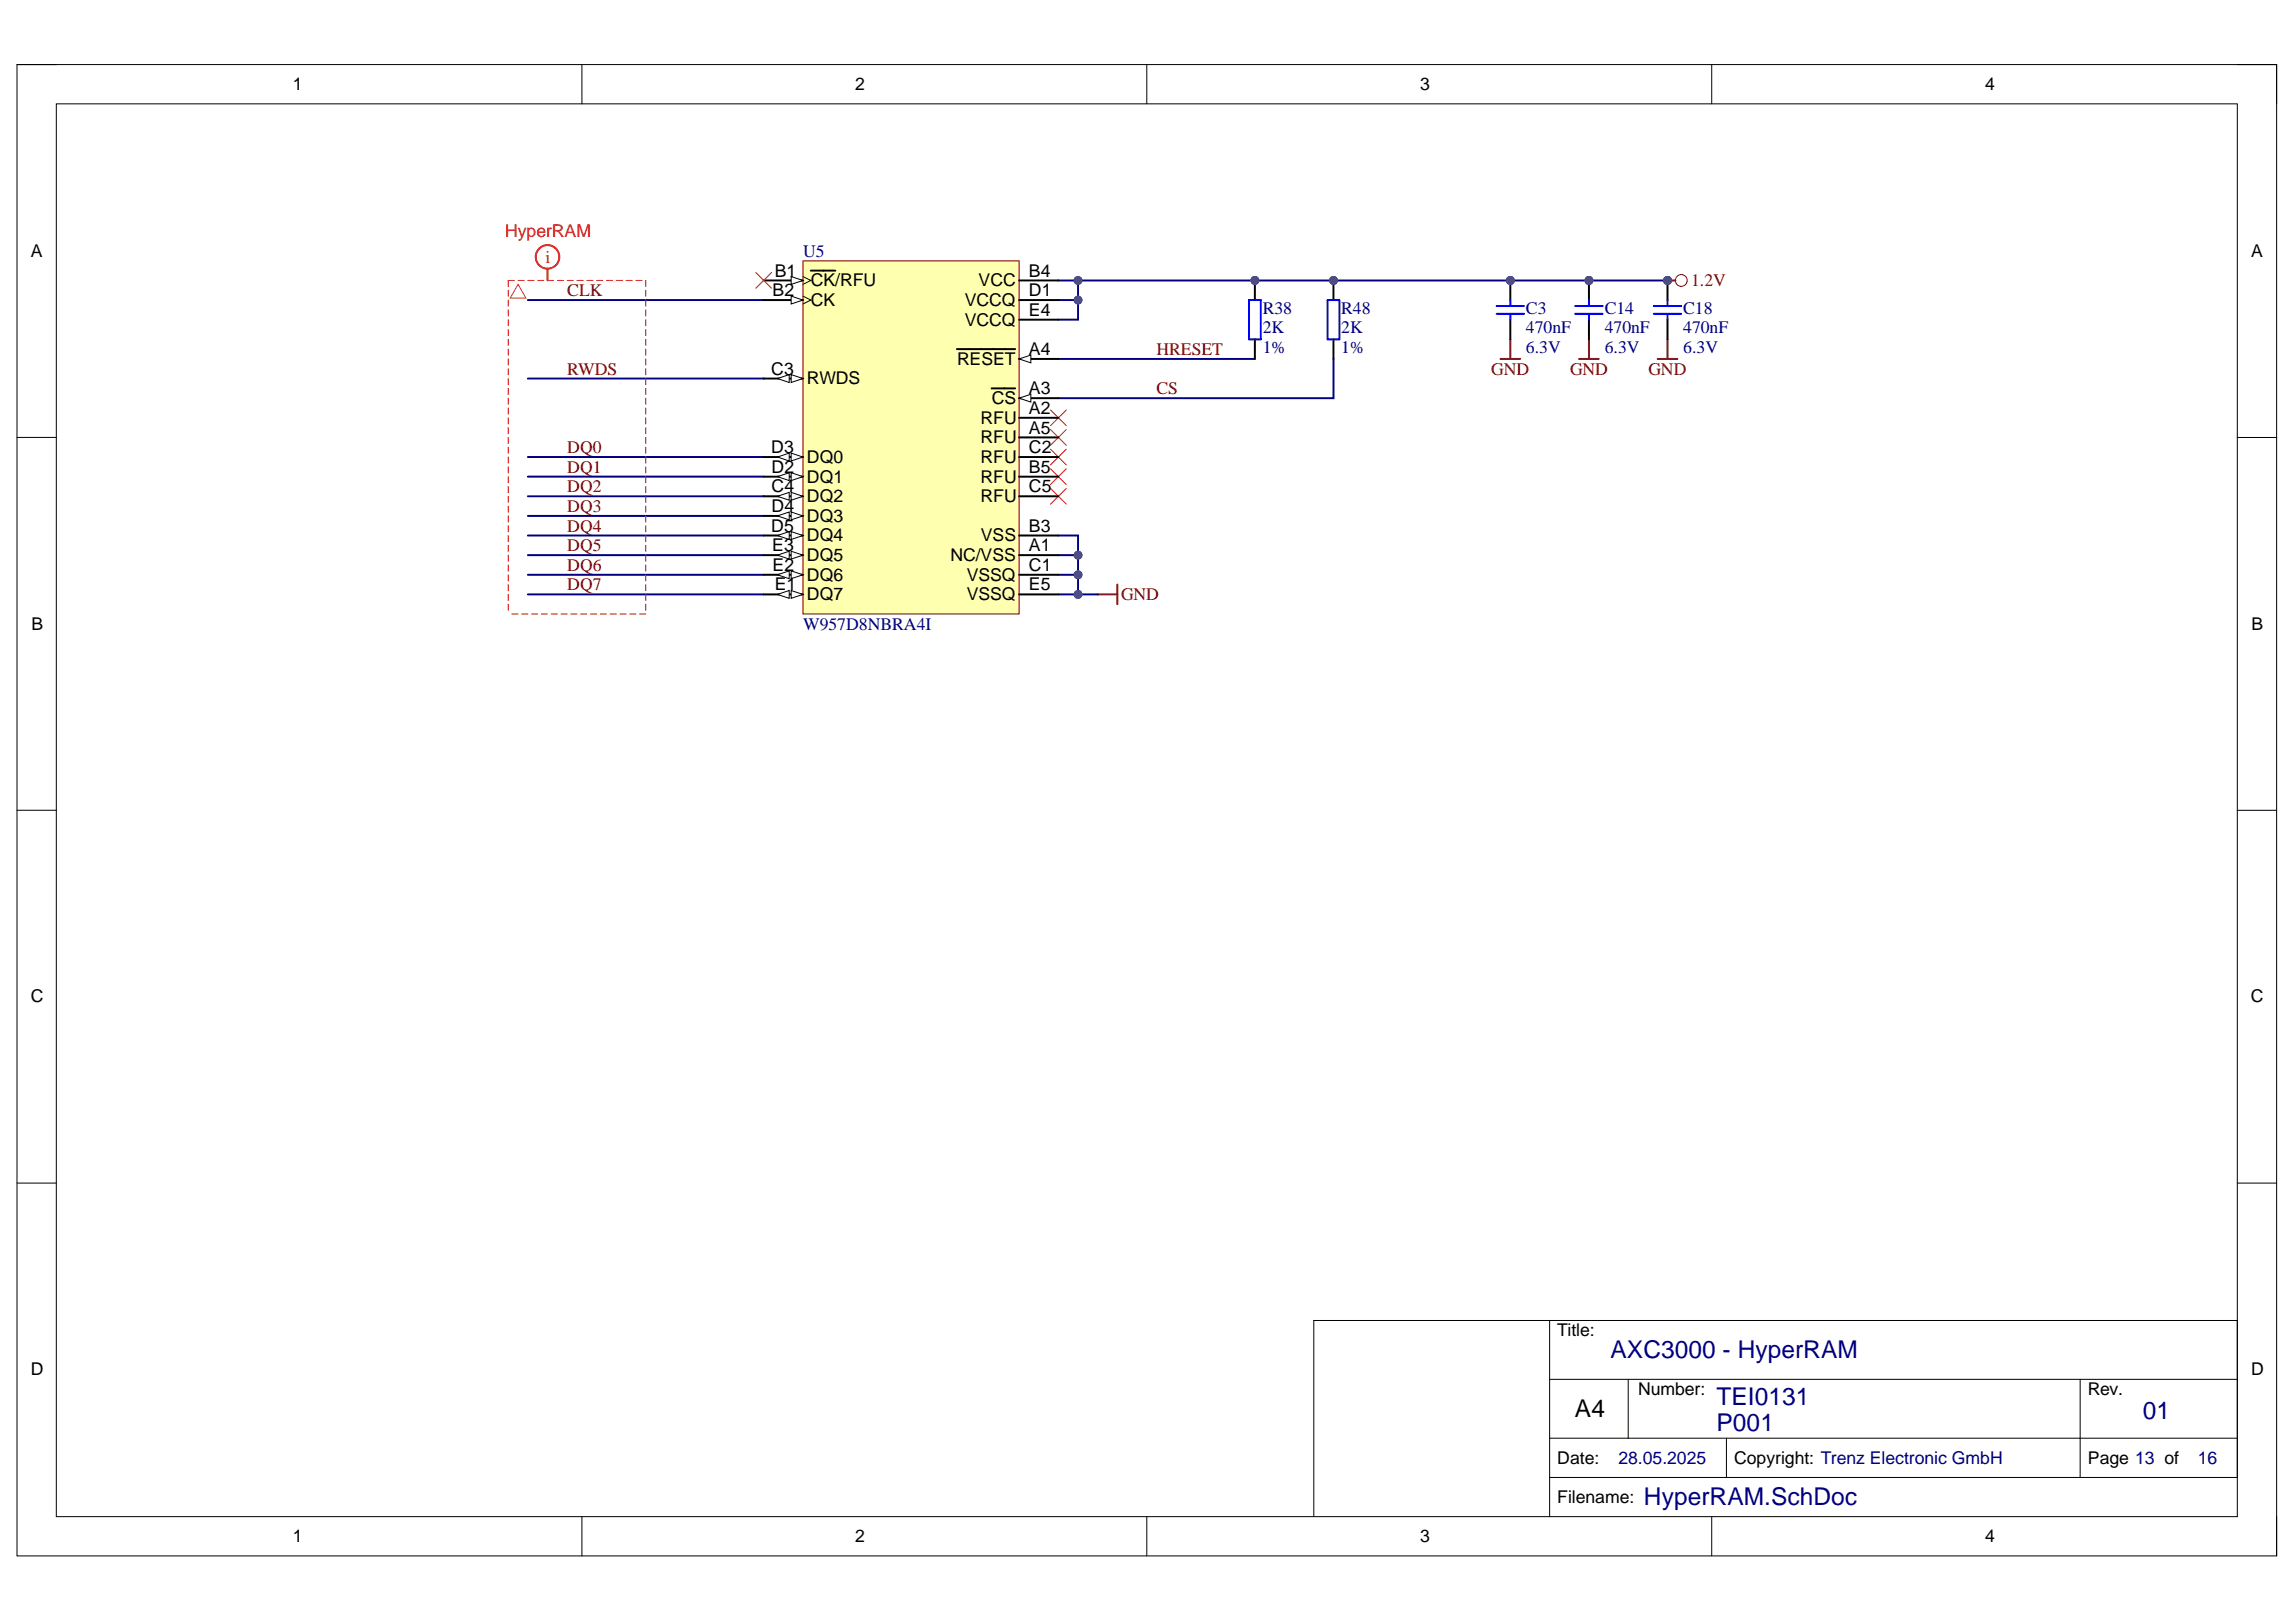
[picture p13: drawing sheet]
<svg xmlns="http://www.w3.org/2000/svg" width="297mm" height="210mm" viewBox="0 0 297 210" stroke-linecap="round" stroke-linejoin="round" font-family="sans-serif">
<defs><g id="words">
<g font-size="3.2" fill="#000080">
<text x="208.4" y="175.8">AXC3000 - HyperRAM</text>
<text x="222.1" y="185.2">P001</text>
<text x="222.1" y="181.9">TEI0131</text>
<text x="277.2" y="183.6">01</text>
<text x="212.7" y="194.8">HyperRAM.SchDoc</text>
</g>
<text font-size="3.2" x="203.8" y="183.4">A4</text>
<g font-size="2.3">
<text x="37.9" y="11.7">1</text>
<text x="110.7" y="11.7">2</text>
<text x="183.8" y="11.7">3</text>
<text x="256.8" y="11.7">4</text>
<text x="4" y="33.3">A</text>
<text x="100.3" y="35.8">B1</text>
<text x="133.1" y="35.8">B4</text>
<text x="291.2" y="33.3">A</text>
<text x="100" y="38.3">B2</text>
<text x="104.9" y="39.6">CK</text>
<text x="104.9" y="37.1">CK/RFU</text>
<text x="124.8" y="39.6">VCCQ</text>
<text x="126.6" y="37.1">VCC</text>
<text x="133.1" y="38.3">D1</text>
<text x="133.1" y="40.9">E4</text>
<text x="123.8" y="47.2">RESET</text>
<text x="124.8" y="42.1">VCCQ</text>
<text x="133.1" y="45.9">A4</text>
<text x="99.8" y="48.5">C3</text>
<text x="104.4" y="49.7">RWDS</text>
<text x="128.3" y="52.3">CS</text>
<text x="133.1" y="53.6">A2</text>
<text x="133.1" y="51">A3</text>
<text x="99.8" y="58.7">D3</text>
<text x="104.4" y="59.9">DQ0</text>
<text x="126.9" y="54.8">RFU</text>
<text x="126.9" y="57.4">RFU</text>
<text x="126.9" y="59.9">RFU</text>
<text x="133.1" y="56.1">A5</text>
<text x="133.1" y="58.7">C2</text>
<text x="99.8" y="63.7">C4</text>
<text x="99.8" y="61.2">D2</text>
<text x="104.4" y="65">DQ2</text>
<text x="104.4" y="62.5">DQ1</text>
<text x="126.9" y="62.5">RFU</text>
<text x="126.9" y="65">RFU</text>
<text x="133.1" y="61.2">B5</text>
<text x="133.1" y="63.7">C5</text>
<text x="99.8" y="68.8">D5</text>
<text x="99.8" y="66.3">D4</text>
<text x="99.9" y="71.3">E3</text>
<text x="104.4" y="67.5">DQ3</text>
<text x="104.4" y="70.1">DQ4</text>
<text x="126.9" y="70.1">VSS</text>
<text x="133.1" y="68.8">B3</text>
<text x="133.1" y="71.3">A1</text>
<text x="100" y="73.9">E2</text>
<text x="100.3" y="76.4">E1</text>
<text x="104.4" y="75.1">DQ6</text>
<text x="104.4" y="72.6">DQ5</text>
<text x="104.4" y="77.7">DQ7</text>
<text x="123" y="72.6">NC/VSS</text>
<text x="125.1" y="75.1">VSSQ</text>
<text x="125.1" y="77.7">VSSQ</text>
<text x="133.1" y="73.9">C1</text>
<text x="133.1" y="76.4">E5</text>
<text x="4.1" y="81.5">B</text>
<text x="291.3" y="81.5">B</text>
<text x="4" y="129.7">C</text>
<text x="291.2" y="129.7">C</text>
<text x="201.5" y="172.9">Title:</text>
<text x="4" y="178">D</text>
<text x="291.2" y="178">D</text>
<text x="211.9" y="180.5">Number:</text>
<text x="270.1" y="180.5">Rev.</text>
<text x="201.5" y="189.4">Date:</text>
<text x="224.4" y="189.4">Copyright: Trenz Electronic GmbH</text>
<text x="270.1" y="189.4">Page 13 of</text>
<text x="201.5" y="194.5">Filename:</text>
<text x="37.9" y="199.6">1</text>
<text x="110.7" y="199.6">2</text>
<text x="183.8" y="199.6">3</text>
<text x="256.8" y="199.6">4</text>
</g>
<g font-size="2.3" fill="#f00">
<text x="65.4" y="30.7">HyperRAM</text>
<text x="70.6" y="34">i</text>
</g>
<g font-size="2.3" fill="#000080">
<text x="103.9" y="33.2">U5</text>
<text x="163.4" y="40.6">R38</text>
<text x="173.5" y="40.6">R48</text>
<text x="197.4" y="40.6">C3</text>
<text x="207.6" y="40.6">C14</text>
<text x="217.8" y="40.6">C18</text>
<text x="163.4" y="45.7">1%</text>
<text x="163.4" y="43.1">2K</text>
<text x="173.5" y="45.7">1%</text>
<text x="173.5" y="43.1">2K</text>
<text x="197.4" y="45.7">6.3V</text>
<text x="197.4" y="43.1">470nF</text>
<text x="207.6" y="45.7">6.3V</text>
<text x="207.6" y="43.1">470nF</text>
<text x="217.8" y="45.7">6.3V</text>
<text x="217.8" y="43.1">470nF</text>
<text x="103.9" y="81.5">W957D8NBRA4I</text>
<text x="209.4" y="189.4">28.05.2025</text>
<text x="284.3" y="189.4">16</text>
</g>
<g font-size="2.3" fill="#800000">
<text x="73.4" y="38.3">CLK</text>
<text x="218.8" y="37.1">1.2V</text>
<text x="149.6" y="45.9">HRESET</text>
<text x="73.4" y="48.5">RWDS</text>
<text x="149.6" y="51">CS</text>
<text x="192.9" y="48.5">GND</text>
<text x="203.1" y="48.5">GND</text>
<text x="213.3" y="48.5">GND</text>
<text x="73.4" y="58.6">DQ0</text>
<text x="73.4" y="61.2">DQ1</text>
<text x="73.4" y="63.7">DQ2</text>
<text x="73.4" y="66.3">DQ3</text>
<text x="73.4" y="68.8">DQ4</text>
<text x="73.4" y="71.3">DQ5</text>
<text x="73.4" y="73.9">DQ6</text>
<text x="73.4" y="76.4">DQ7</text>
<text x="145" y="77.7">GND</text>
</g>
</g></defs>
<path d="M2.2 8.4h292.3v193h-292.3z" fill="none" stroke="#000" stroke-width=".13"/>
<path d="M7.3 13.4h282.1v182.9h-282.1z" fill-rule="evenodd" fill="#fff"/>
<g fill="none" stroke="#000" stroke-width=".13">
<path d="M2.2 8.4h5.1M7.3 13.4h282.1v182.9h-282.1zM75.3 8.4v5M148.4 8.4v5M221.4 8.4v5M289.4 8.4h5.1v5M2.2 56.6h5.1M289.4 56.6h5.1M2.2 104.9h5.1M289.4 104.9h5.1M2.2 153.1h5.1M289.4 153.1h5.1"/>
<path d="M200.5 170.9v25.4M200.5 178.5h88.9M210.6 178.5v7.6M269.1 178.5v12.7M75.3 196.3v5.1M148.4 196.3v5.1M200.5 191.2h88.9v-20.3h-119.4v25.4M200.5 186.1h88.9M221.4 196.3v5.1M223.4 186.1v5.1M294.5 196.3v5.1"/>
</g>
<path d="M194.1 46.5h2.6M195.4 43.9v2.6M142 76.9h2.6M144.6 75.7v2.5" fill="none" stroke="#800000" stroke-width=".25"/>
<path d="M135.9 53.1l2 2M137.9 53.1l-2 2M135.9 60.7l2 2M135.9 63.2l2 2M137.9 60.7l-2 2M137.9 63.2l-2 2" fill="none" stroke="#f00" stroke-width=".13"/>
<g fill="none" stroke="#000080" stroke-width=".25">
<path d="M68.3 38.8h30.5M139.5 36.3v5.1h-2.6M68.3 49h30.5M68.3 59.1h30.5M136.9 46.5h25.4M172.5 46.5v5h-35.6M68.3 61.7h30.5M68.3 64.2h30.5M68.3 66.8h30.5M68.3 69.3h30.5M68.3 71.8h30.5M68.3 74.4h30.5"/>
<path d="M68.3 76.9h30.5"/>
</g>
<circle cx="139.5" cy="38.8" r=".51" fill="#4c4c94"/>
<circle cx="139.5" cy="38.8" r=".51" fill="none" stroke="#4c4c94" stroke-width=".13"/>
<circle cx="139.5" cy="36.3" r=".51" fill="#4c4c94"/>
<circle cx="139.5" cy="36.3" r=".51" fill="none" stroke="#4c4c94" stroke-width=".13"/>
<path d="M136.9 38.8h2.6" fill="none" stroke="#000080" stroke-width=".25"/>
<circle cx="139.5" cy="38.8" r=".51" fill="#4c4c94"/>
<circle cx="139.5" cy="38.8" r=".51" fill="none" stroke="#4c4c94" stroke-width=".13"/>
<path d="M136.9 76.9h5.1" fill="none" stroke="#000080" stroke-width=".25"/>
<circle cx="139.5" cy="76.9" r=".51" fill="#4c4c94"/>
<circle cx="139.5" cy="76.9" r=".51" fill="none" stroke="#4c4c94" stroke-width=".13"/>
<path d="M136.9 69.3h2.6v7.6" fill="none" stroke="#000080" stroke-width=".25"/>
<circle cx="139.5" cy="71.8" r=".51" fill="#4c4c94"/>
<circle cx="139.5" cy="71.8" r=".51" fill="none" stroke="#4c4c94" stroke-width=".13"/>
<circle cx="139.5" cy="74.4" r=".51" fill="#4c4c94"/>
<circle cx="139.5" cy="74.4" r=".51" fill="none" stroke="#4c4c94" stroke-width=".13"/>
<circle cx="139.5" cy="76.9" r=".51" fill="#4c4c94"/>
<circle cx="139.5" cy="76.9" r=".51" fill="none" stroke="#4c4c94" stroke-width=".13"/>
<path d="M136.9 71.8h2.6" fill="none" stroke="#000080" stroke-width=".25"/>
<circle cx="139.5" cy="71.8" r=".51" fill="#4c4c94"/>
<circle cx="139.5" cy="71.8" r=".51" fill="none" stroke="#4c4c94" stroke-width=".13"/>
<path d="M136.9 74.4h2.6" fill="none" stroke="#000080" stroke-width=".25"/>
<circle cx="139.5" cy="74.4" r=".51" fill="#4c4c94"/>
<circle cx="139.5" cy="74.4" r=".51" fill="none" stroke="#4c4c94" stroke-width=".13"/>
<path d="M136.9 36.3h78.8" fill="none" stroke="#000080" stroke-width=".25"/>
<circle cx="139.5" cy="36.3" r=".51" fill="#4c4c94"/>
<circle cx="139.5" cy="36.3" r=".51" fill="none" stroke="#4c4c94" stroke-width=".13"/>
<circle cx="162.3" cy="36.3" r=".51" fill="#4c4c94"/>
<circle cx="162.3" cy="36.3" r=".51" fill="none" stroke="#4c4c94" stroke-width=".13"/>
<circle cx="172.5" cy="36.3" r=".51" fill="#4c4c94"/>
<circle cx="172.5" cy="36.3" r=".51" fill="none" stroke="#4c4c94" stroke-width=".13"/>
<circle cx="195.4" cy="36.3" r=".51" fill="#4c4c94"/>
<circle cx="195.4" cy="36.3" r=".51" fill="none" stroke="#4c4c94" stroke-width=".13"/>
<circle cx="205.6" cy="36.3" r=".51" fill="#4c4c94"/>
<circle cx="205.6" cy="36.3" r=".51" fill="none" stroke="#4c4c94" stroke-width=".13"/>
<circle cx="215.7" cy="36.3" r=".51" fill="#4c4c94"/>
<circle cx="215.7" cy="36.3" r=".51" fill="none" stroke="#4c4c94" stroke-width=".13"/>
<path d="M204.3 46.5h2.5M205.6 43.9v2.6M214.5 46.5h2.5M215.7 43.9v2.6" fill="none" stroke="#800000" stroke-width=".25"/>
<path d="M135.9 55.6l2 2M135.9 58.1l2 2.1M137.9 55.6l-2 2M137.9 58.1l-2 2.1" fill="none" stroke="#f00" stroke-width=".13"/>
<path d="M103.9 33.8h27.9v45.7h-27.9z" fill-rule="evenodd" fill="#ffffb0"/>
<path d="M103.9 33.8h27.9v45.7h-27.9z" fill="none" stroke="#800000" stroke-width=".13"/>
<path d="M131.8 54.1h5.1M131.8 46.5h5.1" fill="none" stroke="#000" stroke-width=".25"/>
<path d="M131.8 46.5l1.6-.6v1.1z" fill="#f8fcff"/>
<path d="M131.8 46.5l1.6-.6v1.1z" fill="none" stroke="#000" stroke-width=".13"/>
<path d="M98.8 38.8h5.1M123.8 45.2h7.5M131.8 56.6h5.1" fill="none" stroke="#000" stroke-width=".25"/>
<path d="M102.4 38.3l1.5 .5-1.5 .5z" fill="#f8fcff"/>
<path d="M102.4 38.3l1.5 .5-1.5 .5zM103.9 38.3l1 .5-1 .5" fill="none" stroke="#000" stroke-width=".13"/>
<path d="M98.8 36.3h5.1M131.8 36.3h5.1M131.8 61.7h5.1M131.8 69.3h5.1" fill="none" stroke="#000" stroke-width=".25"/>
<path d="M102.4 35.8l1.5 .5-1.5 .5z" fill="#f8fcff"/>
<path d="M102.4 35.8l1.5 .5-1.5 .5zM103.9 35.8l1 .5-1 .5" fill="none" stroke="#000" stroke-width=".13"/>
<path d="M104.9 35h3.2M131.8 51.5h5.1" fill="none" stroke="#000" stroke-width=".25"/>
<path d="M131.8 51.5l1.6-.5v1z" fill="#f8fcff"/>
<path d="M131.8 51.5l1.6-.5v1z" fill="none" stroke="#000" stroke-width=".13"/>
<path d="M128.3 50.3h3M98.8 64.2h5.1" fill="none" stroke="#000" stroke-width=".25"/>
<path d="M102.4 63.7l1.5 .5-1.5 .5z" fill="#f8fcff"/>
<path d="M102.4 63.7l1.5 .5-1.5 .5z" fill="none" stroke="#000" stroke-width=".13"/>
<path d="M100.6 64.2l1.5-.5v1z" fill="#f8fcff"/>
<path d="M100.6 64.2l1.5-.5v1z" fill="none" stroke="#000" stroke-width=".13"/>
<path d="M98.8 49h5.1M131.8 64.2h5.1" fill="none" stroke="#000" stroke-width=".25"/>
<path d="M102.4 48.5l1.5 .5-1.5 .5z" fill="#f8fcff"/>
<path d="M102.4 48.5l1.5 .5-1.5 .5z" fill="none" stroke="#000" stroke-width=".13"/>
<path d="M100.6 49l1.5-.5v1z" fill="#f8fcff"/>
<path d="M100.6 49l1.5-.5v1z" fill="none" stroke="#000" stroke-width=".13"/>
<path d="M98.8 61.7h5.1M131.8 74.4h5.1" fill="none" stroke="#000" stroke-width=".25"/>
<path d="M102.4 61.2l1.5 .5-1.5 .5z" fill="#f8fcff"/>
<path d="M102.4 61.2l1.5 .5-1.5 .5z" fill="none" stroke="#000" stroke-width=".13"/>
<path d="M100.6 61.7l1.5-.5v1z" fill="#f8fcff"/>
<path d="M100.6 61.7l1.5-.5v1z" fill="none" stroke="#000" stroke-width=".13"/>
<path d="M98.8 66.8h5.1" fill="none" stroke="#000" stroke-width=".25"/>
<path d="M102.4 66.3l1.5 .5-1.5 .5z" fill="#f8fcff"/>
<path d="M102.4 66.3l1.5 .5-1.5 .5z" fill="none" stroke="#000" stroke-width=".13"/>
<path d="M100.6 66.8l1.5-.5v1z" fill="#f8fcff"/>
<path d="M100.6 66.8l1.5-.5v1z" fill="none" stroke="#000" stroke-width=".13"/>
<path d="M98.8 69.3h5.1" fill="none" stroke="#000" stroke-width=".25"/>
<path d="M102.4 68.8l1.5 .5-1.5 .5z" fill="#f8fcff"/>
<path d="M102.4 68.8l1.5 .5-1.5 .5z" fill="none" stroke="#000" stroke-width=".13"/>
<path d="M100.6 69.3l1.5-.5v1z" fill="#f8fcff"/>
<path d="M100.6 69.3l1.5-.5v1z" fill="none" stroke="#000" stroke-width=".13"/>
<path d="M98.8 59.1h5.1" fill="none" stroke="#000" stroke-width=".25"/>
<path d="M102.4 58.6l1.5 .5-1.5 .6z" fill="#f8fcff"/>
<path d="M102.4 58.6l1.5 .5-1.5 .6z" fill="none" stroke="#000" stroke-width=".13"/>
<path d="M100.6 59.1l1.5-.5v1.1z" fill="#f8fcff"/>
<path d="M100.6 59.1l1.5-.5v1.1z" fill="none" stroke="#000" stroke-width=".13"/>
<path d="M131.8 38.8h5.1M98.8 74.4h5.1" fill="none" stroke="#000" stroke-width=".25"/>
<path d="M102.4 73.9l1.5 .5-1.5 .5z" fill="#f8fcff"/>
<path d="M102.4 73.9l1.5 .5-1.5 .5z" fill="none" stroke="#000" stroke-width=".13"/>
<path d="M100.6 74.4l1.5-.5v1z" fill="#f8fcff"/>
<path d="M100.6 74.4l1.5-.5v1z" fill="none" stroke="#000" stroke-width=".13"/>
<path d="M131.8 41.4h5.1M98.8 71.8h5.1M131.8 76.9h5.1" fill="none" stroke="#000" stroke-width=".25"/>
<path d="M102.4 71.3l1.5 .5-1.5 .5z" fill="#f8fcff"/>
<path d="M102.4 71.3l1.5 .5-1.5 .5z" fill="none" stroke="#000" stroke-width=".13"/>
<path d="M100.6 71.8l1.5-.5v1z" fill="#f8fcff"/>
<path d="M100.6 71.8l1.5-.5v1z" fill="none" stroke="#000" stroke-width=".13"/>
<path d="M98.8 76.9h5.1" fill="none" stroke="#000" stroke-width=".25"/>
<path d="M102.4 76.4l1.5 .5-1.5 .5z" fill="#f8fcff"/>
<path d="M102.4 76.4l1.5 .5-1.5 .5z" fill="none" stroke="#000" stroke-width=".13"/>
<path d="M100.6 76.9l1.5-.5v1z" fill="#f8fcff"/>
<path d="M100.6 76.9l1.5-.5v1z" fill="none" stroke="#000" stroke-width=".13"/>
<path d="M131.8 59.1h5.1M131.8 71.8h5.1" fill="none" stroke="#000" stroke-width=".25"/>
<circle cx="195.4" cy="36.3" r=".51" fill="#4c4c94"/>
<circle cx="195.4" cy="36.3" r=".51" fill="none" stroke="#4c4c94" stroke-width=".13"/>
<path d="M195.4 36.3v2.5M195.4 41.4v2.5" fill="none" stroke="#000" stroke-width=".25"/>
<circle cx="195.4" cy="36.3" r=".51" fill="#4c4c94"/>
<circle cx="195.4" cy="36.3" r=".51" fill="none" stroke="#4c4c94" stroke-width=".13"/>
<path d="M193.6 39.6h3.6M195.4 38.8v.8M193.6 40.6h3.6M195.4 40.6v.8" fill="none" stroke="#00f" stroke-width=".25"/>
<circle cx="205.6" cy="36.3" r=".51" fill="#4c4c94"/>
<circle cx="205.6" cy="36.3" r=".51" fill="none" stroke="#4c4c94" stroke-width=".13"/>
<path d="M205.6 36.3v2.5M205.6 41.4v2.5" fill="none" stroke="#000" stroke-width=".25"/>
<circle cx="205.6" cy="36.3" r=".51" fill="#4c4c94"/>
<circle cx="205.6" cy="36.3" r=".51" fill="none" stroke="#4c4c94" stroke-width=".13"/>
<path d="M203.8 39.6h3.5M205.6 38.8v.8M203.8 40.6h3.5M205.6 40.6v.8" fill="none" stroke="#00f" stroke-width=".25"/>
<circle cx="215.7" cy="36.3" r=".51" fill="#4c4c94"/>
<circle cx="215.7" cy="36.3" r=".51" fill="none" stroke="#4c4c94" stroke-width=".13"/>
<path d="M215.7 36.3v2.5M215.7 41.4v2.5" fill="none" stroke="#000" stroke-width=".25"/>
<circle cx="215.7" cy="36.3" r=".51" fill="#4c4c94"/>
<circle cx="215.7" cy="36.3" r=".51" fill="none" stroke="#4c4c94" stroke-width=".13"/>
<path d="M214 39.6h3.5M215.7 38.8v.8M214 40.6h3.5M215.7 40.6v.8" fill="none" stroke="#00f" stroke-width=".25"/>
<circle cx="217.5" cy="36.3" r=".76" fill="none" stroke="#800000" stroke-width=".13"/>
<path d="M215.7 36.3h1" fill="none" stroke="#800000" stroke-width=".25"/>
<circle cx="215.7" cy="36.3" r=".51" fill="#4c4c94"/>
<circle cx="215.7" cy="36.3" r=".51" fill="none" stroke="#4c4c94" stroke-width=".13"/>
<path d="M97.8 35.3l2 2M99.8 35.3l-2 2" fill="none" stroke="#f00" stroke-width=".13"/>
<circle cx="162.3" cy="36.3" r=".51" fill="#4c4c94"/>
<circle cx="162.3" cy="36.3" r=".51" fill="none" stroke="#4c4c94" stroke-width=".13"/>
<path d="M162.3 36.3v2.5M162.3 43.9v2.6" fill="none" stroke="#000" stroke-width=".25"/>
<circle cx="162.3" cy="36.3" r=".51" fill="#4c4c94"/>
<circle cx="162.3" cy="36.3" r=".51" fill="none" stroke="#4c4c94" stroke-width=".13"/>
<path d="M161.6 38.8h1.5v5.1h-1.5z" fill="none" stroke="#00f" stroke-width=".25"/>
<circle cx="172.5" cy="36.3" r=".51" fill="#4c4c94"/>
<circle cx="172.5" cy="36.3" r=".51" fill="none" stroke="#4c4c94" stroke-width=".13"/>
<path d="M172.5 36.3v2.5M172.5 43.9v2.6" fill="none" stroke="#000" stroke-width=".25"/>
<circle cx="172.5" cy="36.3" r=".51" fill="#4c4c94"/>
<circle cx="172.5" cy="36.3" r=".51" fill="none" stroke="#4c4c94" stroke-width=".13"/>
<path d="M171.8 43.9v-5.1h1.5v5.1h-1.5" fill="none" stroke="#00f" stroke-width=".25"/>
<g fill="none" stroke="#f00" stroke-width=".13">
<path d="M65.7 37.6v.8M65.7 38.8v.8M66.5 36.3h-.8v.8M67 36.3h.8M68.3 36.3h.8M69.6 36.3h.8M70.8 36.3h.8M72.1 36.3h.8M73.4 36.3h.8M74.6 36.3h.8M75.9 36.3h.8M77.2 36.3h.8"/>
<path d="M78.5 36.3h.8M79.7 36.3h.8M81 36.3h.8M82.3 36.3h.8M83.5 36.3v.8M83.5 37.6v.8M83.5 38.8v.8M65.7 40.1v.8M65.7 41.4v.8M65.7 42.6v.8M65.7 43.9v.8M65.7 45.2v.8"/>
<path d="M65.7 46.4v.8M65.7 47.7v.8M65.7 49v.8M65.7 50.3v.8M65.7 51.5v.8M65.7 52.8v.8M65.7 54.1v.8M65.7 55.3v.8M65.7 56.6v.8M65.7 57.9v.8M65.7 59.1v.8M83.5 40.1v.8"/>
<path d="M83.5 41.4v.8M83.5 42.6v.8M83.5 43.9v.8M83.5 45.2v.8M83.5 46.4v.8M83.5 47.7v.8M83.5 49v.8M83.5 50.3v.8M83.5 51.5v.8M83.5 52.8v.8M83.5 54.1v.8M83.5 55.3v.8"/>
<path d="M83.5 56.6v.8M83.5 57.9v.8M83.5 59.1v.8M65.7 60.4v.8M65.7 61.7v.8M65.7 63v.7M65.7 64.2v.8M65.7 65.5v.8M65.7 66.8v.8M65.7 68v.8M65.7 69.3v.8M65.7 70.6v.8"/>
<path d="M65.7 71.8v.8M65.7 73.1v.8M65.7 74.4v.8M65.7 75.7v.7M65.7 76.9v.8M65.7 78.2v.8M66.2 79.5h.8M67.5 79.5h.8M68.8 79.5h.8M70 79.5h.8M71.3 79.5h.8M72.6 79.5h.8"/>
<path d="M73.9 79.5h.7M75.1 79.5h.8M76.4 79.5h.8M77.7 79.5h.8M78.9 79.5h.8M80.2 79.5h.8M81.5 79.5h.8M82.7 79.5h.8M83.5 60.4v.8M83.5 61.7v.8M83.5 63v.7M83.5 64.2v.8"/>
<path d="M83.5 65.5v.8M83.5 66.8v.8M83.5 68v.8M83.5 69.3v.8M83.5 70.6v.8M83.5 71.8v.8M83.5 73.1v.8M83.5 74.4v.8M83.5 75.7v.7M83.5 76.9v.8M83.5 78.2v.8"/>
</g>
<path d="M67 36.8l1 1.8h-2z" fill="none" stroke="#f33" stroke-width=".13"/>
<g fill="none" stroke="#f00" stroke-width=".25">
<path d="M70.8 34.8v1.5"/>
<circle cx="70.8" cy="33.2" r="1.52"/>
</g>
<use href="#words"/>
</svg>
